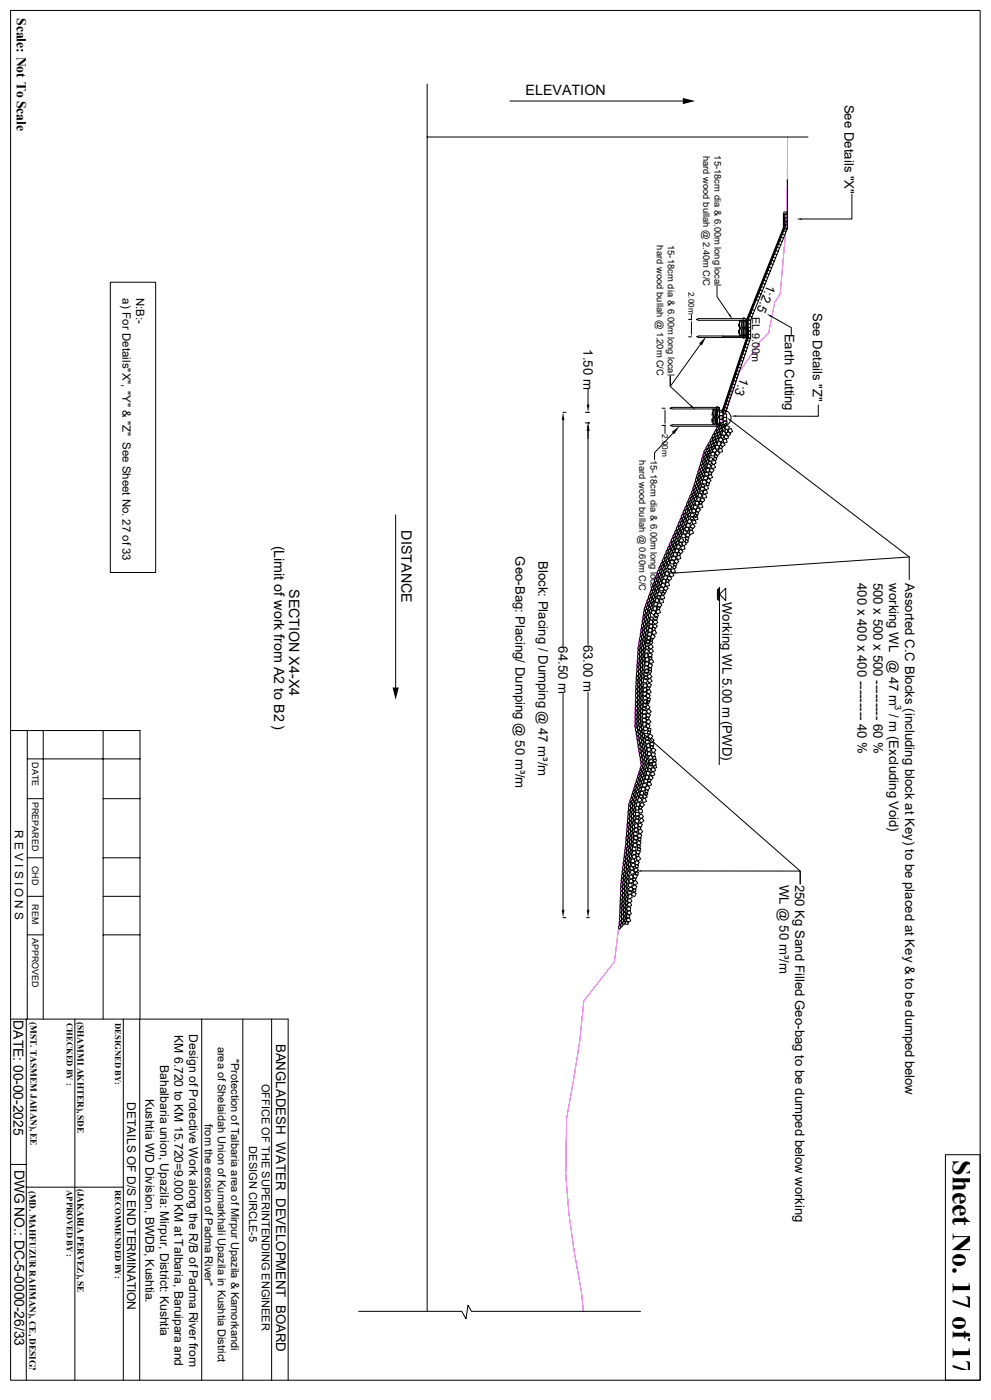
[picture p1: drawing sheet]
<svg xmlns="http://www.w3.org/2000/svg" width="297mm" height="420mm" viewBox="0 0 297 420" stroke-linecap="round" stroke-linejoin="round" font-family="sans-serif">
<defs><g id="words">
<text font-size="8.4" x="285.6" y="348.1" transform="rotate(90 285.6 348.1)">Sheet No. 17 of 17</text>
<g font-size="4.3">
<text x="157.5" y="28.6">ELEVATION</text>
<text x="120.3" y="159.1" transform="rotate(90 120.3 159.1)">DISTANCE</text>
<text x="82.2" y="163.7" transform="rotate(90 82.2 163.7)">(Limit of work from A2 to B2 )</text>
<text x="86.7" y="176.7" transform="rotate(90 86.7 176.7)">SECTION X4-X4</text>
</g>
<g font-size="4.1">
<text x="5.1" y="5.4" transform="rotate(90 5.1 5.4)">Scale: Not To Scale</text>
<text x="4" y="306.1" transform="rotate(90 4 306.1)">DATE: 00-00-2025</text>
<text x="4.3" y="350.9" transform="rotate(90 4.3 350.9)">DWG NO.: DC-5-0000-26/33</text>
</g>
<text font-size="4" x="82.7" y="313.1" transform="rotate(90 82.7 313.1)">BANGLADESH WATER DEVELOPMENT BOARD</text>
<g font-size="3.9">
<text x="253.1" y="31.4" transform="rotate(90 253.1 31.4)">See Details &quot;X&quot;</text>
<text x="230" y="85.1" transform="rotate(112 230 85.1)">1:2.5</text>
<text x="243.6" y="94" transform="rotate(90 243.6 94)">See Details &quot;Z&quot;</text>
<text x="235.2" y="100.1" transform="rotate(90 235.2 100.1)">Earth Cutting</text>
<text x="174.9" y="104.8" transform="rotate(90 174.9 104.8)">1.50 m</text>
<text x="222.1" y="113.1" transform="rotate(112 222.1 113.1)">1:3</text>
<text x="154.5" y="166.9" transform="rotate(90 154.5 166.9)">Geo-Bag: Placing/ Dumping @ 50 m³/m</text>
<text x="161.4" y="168.2" transform="rotate(90 161.4 168.2)">Block: Placing / Dumping @ 47 m³/m</text>
<text x="257" y="174.9" transform="rotate(90 257 174.9)">400 x 400 x 400 --------- 40 %</text>
<text x="261.7" y="174.8" transform="rotate(90 261.7 174.8)">500 x 500 x 500 --------- 60 %</text>
<text x="266.5" y="174.9" transform="rotate(90 266.5 174.9)">working WL @ 47 m / m (Excluding Void)</text>
<text x="271.3" y="174.9" transform="rotate(90 271.3 174.9)">Assorted C.C Blocks (including block at Key) to be placed at Key &amp; to be dumped below</text>
<text x="216.5" y="180.6" transform="rotate(90 216.5 180.6)">Working WL 5.00 m (PWD)</text>
<text x="167.3" y="193.9" transform="rotate(90 167.3 193.9)">64.50 m</text>
<text x="174.9" y="193.4" transform="rotate(90 174.9 193.4)">63.00 m</text>
<text x="233.6" y="265.4" transform="rotate(90 233.6 265.4)">WL @ 50 m³/m</text>
<text x="238.3" y="265.4" transform="rotate(90 238.3 265.4)">250 Kg Sand Filled Geo-bag to be dumped below working</text>
</g>
<g font-size="3.6">
<text x="52.3" y="310.5" transform="rotate(90 52.3 310.5)">KM 6.720 to KM 15.720=9.000 KM at Talbaria, Baruipara and</text>
<text x="56.7" y="310.3" transform="rotate(90 56.7 310.3)">Design of Protective Work along the R/B of Padma River from</text>
<text x="48" y="319.4" transform="rotate(90 48 319.4)">Bahalbaria union, Upazila: Mirpur, District: Kushtia</text>
<text x="43.6" y="329.6" transform="rotate(90 43.6 329.6)">Kushtia WD Division, BWDB, Kushtia.</text>
<text x="38.1" y="330.7" transform="rotate(90 38.1 330.7)">DETAILS OF D/S END TERMINATION</text>
</g>
<text font-size="3.5" x="4.4" y="249" transform="rotate(90 4.4 249)">R E V I S I O N S</text>
<g font-size="3.4">
<text x="36.7" y="89.5" transform="rotate(90 36.7 89.5)">a) For Details&quot;X&quot;, &quot;Y&quot; &amp; &quot;Z&quot; See Sheet No. 27 of 33</text>
<text x="40.9" y="89.4" transform="rotate(90 40.9 89.4)">N:B:-</text>
</g>
<g font-size="3.3">
<text x="65.3" y="314" transform="rotate(90 65.3 314)">area of Shelaidah Union of Kumarkhali Upazila in Kushtia District</text>
<text x="69.3" y="317.7" transform="rotate(90 69.3 317.7)">&quot;Protection of Talbaria area of Mirpur Upazila &amp; Kamorkandi</text>
<text x="78.4" y="325.1" transform="rotate(90 78.4 325.1)">OFFICE OF THE SUPERINTENDING ENGINEER</text>
<text x="61.4" y="337.1" transform="rotate(90 61.4 337.1)">from the erosion of Padma River&quot;</text>
<text x="74.7" y="343.8" transform="rotate(90 74.7 343.8)">DESIGN CIRCLE-5</text>
</g>
<text font-size="3.2" x="225.4" y="95" transform="rotate(90 225.4 95)">EL 9.00m</text>
<g font-size="2.8">
<text x="210.8" y="46.7" transform="rotate(90 210.8 46.7)">hard wood bullah @ 2.40m C/C</text>
<text x="214.2" y="46.6" transform="rotate(90 214.2 46.6)">15-18cm dia &amp; 6.00m long local</text>
<text x="196.8" y="73.6" transform="rotate(90 196.8 73.6)">hard wood bullah @ 1.20m C/C</text>
<text x="200.2" y="73.5" transform="rotate(90 200.2 73.5)">15-18cm dia &amp; 6.00m long local</text>
<text x="191.6" y="138.1" transform="rotate(90 191.6 138.1)">hard wood bullah @ 0.60m C/C</text>
<text x="194.9" y="138" transform="rotate(90 194.9 138)">15-18cm dia &amp; 6.00m long local</text>
<text x="268.2" y="211.5" transform="rotate(90 268.2 211.5)">3</text>
<text x="9.1" y="306.6" transform="rotate(90 9.1 306.6)">(MST. TASMEM JAHAN), EE</text>
<text x="23.2" y="306.5" transform="rotate(90 23.2 306.5)">(SHAMMI AKHTER), SDE</text>
<text x="8.9" y="357.2" transform="rotate(90 8.9 357.2)">(MD. MAHFUZUR RAHMAN), CE, DESIGN</text>
<text x="23.2" y="356.6" transform="rotate(90 23.2 356.6)">(JAKARIA PERVEZ), SE</text>
</g>
<g font-size="2.7">
<text x="9.6" y="228.6" transform="rotate(90 9.6 228.6)">DATE</text>
<text x="9.6" y="240.6" transform="rotate(90 9.6 240.6)">PREPARED</text>
<text x="9.6" y="259.8" transform="rotate(90 9.6 259.8)">CHD</text>
<text x="9.6" y="271.3" transform="rotate(90 9.6 271.3)">REM</text>
<text x="9.6" y="281.4" transform="rotate(90 9.6 281.4)">APPROVED</text>
</g>
<g font-size="2.6">
<text x="20" y="306.9" transform="rotate(90 20 306.9)">CHECKED BY :</text>
<text x="34.5" y="306.9" transform="rotate(90 34.5 306.9)">DESIGNED BY:</text>
<text x="20" y="357" transform="rotate(90 20 357)">APPROVED BY :</text>
<text x="34.5" y="357" transform="rotate(90 34.5 357)">RECOMMENDED BY:</text>
</g>
<g font-size="2.5">
<text x="206.4" y="87.5" transform="rotate(90 206.4 87.5)">2.00m</text>
<text x="198.4" y="130.2" transform="rotate(90 198.4 130.2)">2.00m</text>
</g>
</g></defs>
<g fill="none" stroke="#000" stroke-width=".3">
<path d="M3.2 3.1h290.6v411h-290.6zM128 25.2v368.2M152.8 30.3h51.8M128 41.1h114.1M236 53.9v14.6M255.3 58.3v7.4h-15M231 79.1l.6 .2M231.4 78.1l.6 .3M231.8 77.1l.6 .3M232.2 76.2l.6 .2M232.5 75.1l.7 .3M233 74.2l.6 .2"/>
<path d="M233.3 73.2l.7 .2M233.7 72.2l.7 .3M234.1 71.2l.7 .3M234.5 70.2l.7 .3M234.9 69.3l.7 .2M235 64.3v4l-11 27.6v5.4l-7.5 22.4M235.2 66.4h.8M235.2 68.4l-11 27.6v5.4M235.2 67.5h.8M236 63.6h-1.1v.7h1.1h-.8v4.2l.7 .2M236 65.4h-.8v3.1h.8M236 64.3h-1.2v4l-11 27.5v5.4l-7.5 22.5"/>
<path d="M236 68.5l-11 27.6M33.1 84.7h13.6v87h-13.6zM207.2 94.4v1.4h-.8M207.2 96.8v3.3M208.7 95.8l.7-.2h14.2v.5h-14.2zM214.9 85.9v3.1l3.7 5.4M221.6 97.3l-.2-.3 .2 .3-.3 .4M221.6 97.6l-.2-.3 .2 .3-.3 .3M221.6 99.4l-.3-.3 .3 .3-.3 .3M221.6 99.7l-.3-.3 .3 .3-.3 .3M221.6 96.1v4.7M221.9 96.1a2.06 2.06 0 0 1 0 2.3l-.2-1z"/>
<path d="M221.9 98.4a2.06 2.06 0 0 1 0 2.4l-.2-1.1zM222.5 96.1a2.06 2.06 0 0 1 0 2.3l-.2-1zM222.5 98.4a2.06 2.06 0 0 1 .1 2.4l-.3-1.1zM222.7 95.7v5.7M222.7 95.6l.1-.3 .3 .3M222.7 96.1l.1 .3 .3-.3M223.2 96.1a2.06 2.06 0 0 1 0 2.3l-.2-1.1zM223.2 98.4a2.06 2.06 0 0 1 0 2.3l-.2-1zM223.6 96.1v5.2h-14.1l-.7-.3 .7-.2h14.1M224.2 99.3h.8zM224.2 99.3h.8M224.2 97.2h.8"/>
<path d="M224.2 96.1h.8M224.3 95.8l.7 .3M224.7 94.8l.6 .3M225 98.2h-.8v3.2h.8M225 96.1v5.3M225.1 93.9l.6 .2M225.5 92.9l.6 .2M226.7 89.9l.6 .3M227 88.9l.7 .3M227.5 88l.6 .2M227.8 87l.7 .2M228.2 86l.7 .2"/>
<path d="M228.6 85l.7 .3M229 84l.7 .3M229.4 83l.7 .3M229.8 82l.7 .3M230.2 81.1l.6 .2M230.6 80.1l.6 .2M231.2 95l6 3.3v2.1M176.2 116.8v4.5M206.4 101h.8M209.9 103.3l-9 12.6v-3.1v3.1l6.2 5.9M216.5 100.8l.6 .2h6.5M218.3 119.2l.6 .3"/>
<path d="M218.6 118.2l.6 .2M218.9 117.2l.7 .2M219.2 116.2l.7 .2M219.6 115.2l.7 .2M219.9 114.2l.7 .2M220.3 113.2l.6 .2M220.6 112.2l.7 .2M220.9 111.2l.7 .2M221.3 110.2l.7 .2M221.6 109.2l.7 .2M222 108.2l.6 .2M222.3 107.1l.6 .3"/>
<path d="M222.6 106.2l.7 .2M222.7 100.8l.1-.3 .3 .3M222.7 101.3l.1 .2 .3-.2M222.9 105.2l.7 .2M223.3 104.1l.6 .3M223.6 103.1l.7 .3M223.9 102.2l.7 .2M224.2 101.4l.7 .2M224.2 100.3h.8M224.2 101.3l-7.5 22.7 .6 .2 7.7-22.8M168.7 123.7h.9M168.7 126v67.8"/>
<path d="M175.4 126.9h1.3M175.4 123.7h1.3M176.2 129.2v64.1M198.4 122.5h.9M198.4 127.6h.9v2.4M199.3 123.4v3.3M201.7 129.9l-5.5 5.9v2.1M209.7 139.9l.3-.3a.64 .64 0 0 1 .2 .7 .64 .64 0 0 1-.6 .5zM210.1 138.7l.3-.3a.64 .64 0 0 1 .2 .7 .64 .64 0 0 1-.6 .4zM210.4 137.5l.3-.3a.64 .64 0 0 1 .2 .6 .64 .64 0 0 1-.5 .5zM210.4 139.4l.3-.3a.64 .64 0 0 1 .2 .7 .64 .64 0 0 1-.5 .5zM210.7 138.1l.3-.3a.64 .64 0 0 1 .3 .7 .64 .64 0 0 1-.6 .5z"/>
<path d="M210.7 140l.3-.3a.64 .64 0 0 1 .3 .7 .64 .64 0 0 1-.6 .4zM210.8 136.2l.3-.3a.64 .64 0 0 1 .2 .7 .64 .64 0 0 1-.5 .5zM211.1 138.7l.3-.3a.64 .64 0 0 1 .2 .7 .64 .64 0 0 1-.6 .5zM211.1 136.9l.3-.3a.64 .64 0 0 1 .2 .7 .64 .64 0 0 1-.5 .5zM211.2 135l.3-.3a.63 .63 0 0 1 .1 .8 .63 .63 0 0 1-.6 .3zM211.4 139.4l.3-.3a.64 .64 0 0 1 .2 .7 .64 .64 0 0 1-.5 .5zM211.5 137.5l.3-.3a.64 .64 0 0 1 .2 .7 .64 .64 0 0 1-.6 .4zM211.5 135.7l.3-.3a.64 .64 0 0 1 .2 .7 .64 .64 0 0 1-.5 .4zM211.8 138.2l.3-.3a.64 .64 0 0 1 .2 .7 .64 .64 0 0 1-.5 .4zM211.8 136.3l.3-.3a.64 .64 0 0 1 .3 .7 .64 .64 0 0 1-.6 .4zM211.9 133.9l.3-.3a.63 .63 0 0 1 .1 .7 .63 .63 0 0 1-.7 .4zM212 134.7l.3-.2a.63 .63 0 0 1 .1 .7 .63 .63 0 0 1-.6 .3z"/>
<path d="M212.1 139.1l1 .4-.4 1-1-.4zM212.2 137l.3-.3a.64 .64 0 0 1 .2 .7 .64 .64 0 0 1-.6 .5zM212.2 135.5l.3-.3a.63 .63 0 0 1 .1 .7 .63 .63 0 0 1-.6 .4zM212.2 138.7l.7-.4 .5 .6-.8 .5zM212.4 136.2l.3-.2a.63 .63 0 0 1 .1 .7 .63 .63 0 0 1-.7 .3zM212.5 132.8l.3-.3a.63 .63 0 0 1 .1 .8 .63 .63 0 0 1-.7 .3zM212.7 133.6l.3-.3a.63 .63 0 0 1 .1 .7 .63 .63 0 0 1-.7 .4zM212.7 137.1l1 .4-.5 1-.9-.4zM212.9 134.3l.2-.2a.63 .63 0 0 1 .2 .7 .63 .63 0 0 1-.7 .3zM213 135.1l.3-.3a.63 .63 0 0 1 .1 .8 .63 .63 0 0 1-.6 .3zM213.1 135.7h1l.1 1-1.1 .1zM213.1 139.7l.9-.5 .5 1-1 .4z"/>
<path d="M213.1 131.7l.3-.3a.63 .63 0 0 1 .1 .7 .63 .63 0 0 1-.6 .4zM213.2 138.4l1-.4 .4 .9-.9 .5zM213.2 132.5l.3-.3a.63 .63 0 0 1 .1 .7 .63 .63 0 0 1-.6 .4zM213.4 133.3l.3-.3a.63 .63 0 0 1 .1 .7 .63 .63 0 0 1-.6 .4zM213.6 134l.3-.2a.63 .63 0 0 1 .1 .7 .63 .63 0 0 1-.6 .3zM213.7 124l-.3-.3 .3 .3-.3 .3M213.7 124.2l-.3-.3 .3 .3-.3 .3M213.7 126l-.3-.3 .3 .3-.4 .4M213.7 126.3l-.3-.3 .3 .3-.4 .3M213.7 122.7v4.7M213.7 130.5l.3-.3a.63 .63 0 0 1 .1 .7 .63 .63 0 0 1-.7 .4zM213.7 137.7l.6-.6 .6 .6-.6 .6z"/>
<path d="M213.9 131.3l.3-.2a.63 .63 0 0 1 .1 .7 .63 .63 0 0 1-.7 .3zM213.9 122.7a2.06 2.06 0 0 1 .1 2.3l-.3-1zM213.9 125a2.06 2.06 0 0 1 .1 2.3l-.3-1zM214 134.4l.9 .6-.6 .8-.9-.5zM214 132.1l.3-.3a.63 .63 0 0 1 .1 .8 .63 .63 0 0 1-.6 .3zM214.2 135.9l.8-.7 .7 .8-.8 .7zM214.2 132.8l.3-.2a.63 .63 0 0 1 .1 .7 .63 .63 0 0 1-.6 .3zM214.3 129.3l.3-.2a.63 .63 0 0 1 .1 .7 .63 .63 0 0 1-.6 .3zM214.4 136.3l.7 .4-.4 .7-.7-.4zM214.4 133.6h1.1v1.1h-1zM214.5 122.7a2.06 2.06 0 0 1 .1 2.3l-.3-1zM214.6 125a2.06 2.06 0 0 1 0 2.3l-.2-1z"/>
<path d="M214.7 130l.1-.1a.63 .63 0 0 1 .1 .7 .63 .63 0 0 1-.7 .3l.1-.6zM214.7 130.9l.3-.2a.63 .63 0 0 1 .1 .7 .63 .63 0 0 1-.7 .3zM214.8 127.4l.1-.3 .3 .3M214.8 127.9l.1 .2 .3-.2M214.8 122.7l.1 .3 .3-.3M214.8 131.7l.3-.3a.63 .63 0 0 1 .1 .8 .63 .63 0 0 1-.6 .3zM214.9 128.3l.3-.3a.63 .63 0 0 1 .1 .7 .63 .63 0 0 1-.6 .4zM215 132.6l1-.1v1.1h-1zM215.1 129l.3-.3a.63 .63 0 0 1 .1 .8 .63 .63 0 0 1-.7 .3zM215.2 122.2l-.1-.2-.3 .2v5.8M215.2 122.7a2.06 2.06 0 0 1 .1 2.3l-.3-1zM215.2 125a2.06 2.06 0 0 1 .1 2.3l-.3-1z"/>
<path d="M215.3 134.7l1-.2 .3 1-1 .3zM215.3 129.8l.3-.3a.63 .63 0 0 1 .1 .8 .63 .63 0 0 1-.6 .3zM215.5 130.6l.3-.3a.63 .63 0 0 1 .1 .7 .63 .63 0 0 1-.7 .4zM215.5 127.1l.3-.3a.63 .63 0 0 1 .1 .8 .63 .63 0 0 1-.6 .3zM215.6 123.7h1.1v1h-1.1zM215.6 124.7h1.1v1.1h-1.1zM215.6 125.8h1.1v1h-1.1zM215.6 122.7h-14.2l-.7-.2 .7-.3h14.2v5.7h-14.1l-.7-.3 .7-.2h14.1M215.7 127.9l.3-.2a.63 .63 0 0 1 .1 .7 .63 .63 0 0 1-.7 .3zM215.8 131.2l.9 .6-.5 .9-.9-.6zM215.9 128.7l.3-.3a.63 .63 0 0 1 .1 .8 .63 .63 0 0 1-.7 .3zM215.9 133.3l.8-.7 .6 .8-.8 .7z"/>
<path d="M215.9 133.5l.7 .4-.4 .7-.7-.4zM216 130.8l.8-.3 .3 .7-.8 .3zM216.1 129.5l.3-.3a.63 .63 0 0 1 .1 .7 .63 .63 0 0 1-.7 .4zM216.2 126.8l-.1 .8 .6-.4M216.7 131.9l1-.3 .2 1.1-1 .2zM216.7 128.3l.3-.2a.63 .63 0 0 1 .1 .7 .63 .63 0 0 1-.7 .3zM216.7 124.2h1.1v1h-1.1zM216.7 125.2h1.1v1.1h-1.1zM216.7 127.3l-.5 .6 .1 .5 .5-.3 .2-.7M216.7 126.5l.1 .1M216.7 129.3l.9 .6-.6 .9-.8-.6zM216.9 126.3l1 .1-.1 1.1-1.1-.2z"/>
<path d="M216.9 123.2l.7 .3M217 130.7l1.1-.3 .2 1-1 .3zM217.2 129.2l.7-.5 .4 .8-.7 .4zM217.3 122.3l.6 .2M217.3 127.2l.3-.3a.63 .63 0 0 1 .1 .7 .63 .63 0 0 1-.7 .4zM217.5 130.1l.8-.7 .7 .8-.8 .7zM217.6 121.2l.7 .3M217.7 127.6l1 .5-.5 .9-1-.4zM217.9 120.2l.7 .2M218.1 128.9l1-.4 .4 1-.9 .4zM219.1 126.2l53.4 40.9v6.8M245.2 121.5v3.4l-24.6-.1"/>
<path d="M118.6 154.4v51.8M202.4 159.3l.2-.3a.64 .64 0 0 1 .3 .7 .64 .64 0 0 1-.6 .5zM203.1 159l.3-.3a.64 .64 0 0 1 .2 .7 .64 .64 0 0 1-.6 .5zM203.2 157.9a.64 .64 0 0 1 .2 .7 .64 .64 0 0 1-.6 .4v-.6zM203.4 156.9l.3-.3a.64 .64 0 0 1 .2 .7 .64 .64 0 0 1-.6 .5zM203.6 157.8l.3-.3a.64 .64 0 0 1 .2 .7 .64 .64 0 0 1-.6 .5zM203.8 159.2a.64 .64 0 0 1 .2 .7 .64 .64 0 0 1-.5 .4l-.1-.6zM203.9 155.7l.3-.3a.64 .64 0 0 1 .2 .7 .64 .64 0 0 1-.6 .5zM204 158.3l.3-.3a.64 .64 0 0 1 .2 .7 .64 .64 0 0 1-.5 .4zM204.1 156.6l.3-.3a.64 .64 0 0 1 .2 .7 .64 .64 0 0 1-.6 .4zM204.3 154.6l.3-.3a.64 .64 0 0 1 .3 .7 .64 .64 0 0 1-.6 .4zM204.3 159l.3-.3a.64 .64 0 0 1 .3 .7 .64 .64 0 0 1-.6 .4z"/>
<path d="M204.5 157.1l.3-.3a.64 .64 0 0 1 .2 .6 .64 .64 0 0 1-.5 .5zM204.6 155.4l.3-.3a.64 .64 0 0 1 .2 .7 .64 .64 0 0 1-.6 .5zM204.9 153.4l.2-.3a.64 .64 0 0 1 .3 .7 .64 .64 0 0 1-.6 .4zM204.9 157.7l.2-.3a.64 .64 0 0 1 .3 .7 .64 .64 0 0 1-.6 .5zM205 155.9l.3-.3a.64 .64 0 0 1 .2 .7 .64 .64 0 0 1-.5 .4zM205.1 154.2l.3-.3a.64 .64 0 0 1 .2 .7 .64 .64 0 0 1-.6 .5zM205.1 158.9l.9 .5-.5 1-.9-.5zM205.3 158.3l1-.1 .2 1-1.1 .1zM205.4 152.1l.3-.3a.64 .64 0 0 1 .2 .7 .64 .64 0 0 1-.6 .5zM205.4 156.5l.3-.2a.64 .64 0 0 1 .2 .6 .64 .64 0 0 1-.6 .5zM205.5 154.6l.3-.3a.64 .64 0 0 1 .3 .7 .64 .64 0 0 1-.6 .5zM205.7 157.2l1.1-.1 .1 1-1.1 .1z"/>
<path d="M205.9 150.9l.3-.3a.64 .64 0 0 1 .2 .7 .64 .64 0 0 1-.6 .5zM205.9 152.7a.64 .64 0 0 1 .2 .7 .64 .64 0 0 1-.6 .5v-.6zM205.9 155.3l.3-.3a.64 .64 0 0 1 .2 .7 .64 .64 0 0 1-.6 .5zM206 153.5l.3-.3a.64 .64 0 0 1 .3 .7 .64 .64 0 0 1-.6 .4zM206.1 151.6l.3-.3a.64 .64 0 0 1 .2 .7 .64 .64 0 0 1-.6 .5zM206.4 149.7l.3-.3a.64 .64 0 0 1 .2 .7 .64 .64 0 0 1-.6 .5zM206.4 154.1l.3-.3a.64 .64 0 0 1 .2 .7 .64 .64 0 0 1-.6 .5zM206.4 152.2l.3-.3a.64 .64 0 0 1 .2 .7 .64 .64 0 0 1-.5 .5zM206.4 155.7l.9 .5-.4 .9-1-.5zM206.5 159.3l1-.3 .4 1-1.1 .4zM206.6 150.4l.3-.3a.64 .64 0 0 1 .2 .7 .64 .64 0 0 1-.6 .5zM206.8 152.9l.3-.3a.64 .64 0 0 1 .2 .7 .64 .64 0 0 1-.6 .5z"/>
<path d="M206.8 155.3l.8-.4 .3 .8-.7 .3zM206.9 158.1l.7 .4-.3 .7-.8-.4zM206.9 151l.3-.3a.64 .64 0 0 1 .2 .7 .64 .64 0 0 1-.5 .4zM207.1 148.4l.1-.1a.64 .64 0 0 1 .2 .6 .64 .64 0 0 1-.6 .5v-.6zM207.1 149.2l.3-.3a.64 .64 0 0 1 .2 .7 .64 .64 0 0 1-.5 .5zM207.3 153.8l.9 .5-.5 .9-.9-.5zM207.3 151.7l.3-.3a.64 .64 0 0 1 .2 .7 .64 .64 0 0 1-.6 .4zM207.3 156.3l1-.3 .4 1-1 .3zM207.3 152.8l1.1-.1 .1 1.1-1 .1zM207.4 147.3l.3-.3a.64 .64 0 0 1 .2 .7 .64 .64 0 0 1-.6 .5zM207.6 157.1l.7 .8-.7 .8-.8-.8zM207.6 148l.3-.3a.64 .64 0 0 1 .2 .7 .64 .64 0 0 1-.5 .5z"/>
<path d="M207.6 149.6l.1-.1a.64 .64 0 0 1 .3 .7 .64 .64 0 0 1-.6 .5l-.1-.6zM207.8 150.5l.3-.3a.64 .64 0 0 1 .2 .7 .64 .64 0 0 1-.6 .4zM207.8 146.1l.3-.3a.64 .64 0 0 1 .2 .7 .64 .64 0 0 1-.5 .4zM207.8 155.1l1-.3 .4 .9-1 .4zM208.1 146.8l.3-.3a.64 .64 0 0 1 .2 .7 .64 .64 0 0 1-.5 .5zM208.2 151.4l.9 .5-.5 1-1-.5zM208.2 144.9l.3-.3a.64 .64 0 0 1 .2 .7 .64 .64 0 0 1-.5 .4zM208.2 148.3a.64 .64 0 0 1 .3 .7 .64 .64 0 0 1-.6 .5v-.6zM208.3 149.3l.3-.3a.64 .64 0 0 1 .2 .7 .64 .64 0 0 1-.6 .5zM208.3 150.5l1.1-.1 .1 1-1.1 .2zM208.4 147.4l.3-.3a.64 .64 0 0 1 .3 .7 .64 .64 0 0 1-.6 .5zM208.4 154.1l.6 .6-.5 .6-.6-.5z"/>
<path d="M208.5 145.5l.3-.3a.64 .64 0 0 1 .3 .7 .64 .64 0 0 1-.6 .5zM208.7 153.4l.7 .4-.3 .7-.8-.3zM208.8 149.4l1-.1 .1 1-1 .1zM208.8 148.1l.3-.3a.64 .64 0 0 1 .2 .7 .64 .64 0 0 1-.6 .4zM208.9 143.3a.64 .64 0 0 1 .2 .7 .64 .64 0 0 1-.6 .4v-.6zM208.9 146.1l.3-.3a.64 .64 0 0 1 .2 .7 .64 .64 0 0 1-.6 .5zM208.9 142.4l.3-.3a.64 .64 0 0 1 .2 .7 .64 .64 0 0 1-.5 .4zM208.9 144.3l.3-.3a.64 .64 0 0 1 .2 .7 .64 .64 0 0 1-.5 .5zM209.2 152.3l.7 .7-.7 .8-.8-.8zM209.3 144.9l.2-.3a.64 .64 0 0 1 .3 .7 .64 .64 0 0 1-.6 .5zM209.3 151.5l1-.3 .4 .9-1.1 .4zM209.3 141.1l.3-.3a.64 .64 0 0 1 .2 .7 .64 .64 0 0 1-.5 .5z"/>
<path d="M209.3 143.1l.3-.3a.64 .64 0 0 1 .2 .7 .64 .64 0 0 1-.5 .4zM209.5 147.9l1 .5-.5 1-1-.6zM209.5 146.5a.64 .64 0 0 1 .2 .7 .64 .64 0 0 1-.5 .5l-.1-.6zM209.5 145.6l.3-.3a.64 .64 0 0 1 .3 .7 .64 .64 0 0 1-.6 .4zM209.6 141.9l.3-.3a.64 .64 0 0 1 .3 .7 .64 .64 0 0 1-.6 .4zM209.6 143.7l.3-.3a.64 .64 0 0 1 .3 .7 .64 .64 0 0 1-.6 .4zM209.7 147.5l.7-.4 .4 .8-.8 .3zM209.8 150.2l.8 .4-.4 .7-.7-.3zM210 142.5l.3-.3a.64 .64 0 0 1 .2 .6 .64 .64 0 0 1-.6 .5zM210 144.4l.3-.3a.64 .64 0 0 1 .2 .6 .64 .64 0 0 1-.6 .5zM210 140.6l.3-.3a.64 .64 0 0 1 .2 .7 .64 .64 0 0 1-.5 .5zM210.3 146l.9 .5-.5 .9-.9-.5z"/>
<path d="M210.3 143.1l.3-.3a.64 .64 0 0 1 .2 .7 .64 .64 0 0 1-.5 .4zM210.4 141.2l.3-.3a.64 .64 0 0 1 .2 .7 .64 .64 0 0 1-.6 .5zM210.4 148.5l1-.3 .4 1-1 .4zM210.5 144.2l1-.2 .3 1-1.1 .2zM210.5 149.3l.7 .7-.7 .8-.7-.8zM210.6 145.2l.6 .4-.5 .7-.6-.5zM210.7 147.3l1-.4 .3 1.1-1 .3zM210.7 141.9l.3-.3a.64 .64 0 0 1 .2 .7 .64 .64 0 0 1-.5 .4zM211 146l1-.4 .3 1-.9 .4zM211.1 140.6l.3-.3a.64 .64 0 0 1 .2 .7 .64 .64 0 0 1-.6 .5zM211.2 141.8l1-.2 .2 1-1 .2zM211.2 142.7l1 .4-.4 1-1-.4z"/>
<path d="M211.5 140.6l1-.2 .2 1.1-1 .2zM211.9 144.7l.7 .2-.2 .8-.8-.2zM212.2 142.7l.9-.4 .5 .9-1 .5zM212.3 143.5l.8 .6-.7 .8-.8-.6zM212.6 141.4l.8 .3-.3 .8-.8-.3zM213.2 140.4l.8 .7-.7 .8-.8-.7zM194.1 179.9l.3-.3a.64 .64 0 0 1 .2 .7 .64 .64 0 0 1-.6 .5zM194.5 178.6l.3-.2a.64 .64 0 0 1 .2 .6 .64 .64 0 0 1-.6 .5zM194.9 177.4l.3-.3a.64 .64 0 0 1 .3 .7 .64 .64 0 0 1-.6 .5zM195.1 179.2a.64 .64 0 0 1 .2 .7 .64 .64 0 0 1-.6 .5v-.6zM195.2 178.3l.3-.3a.64 .64 0 0 1 .2 .7 .64 .64 0 0 1-.5 .5zM195.4 176.2l.3-.3a.64 .64 0 0 1 .2 .7 .64 .64 0 0 1-.6 .4z"/>
<path d="M195.7 177.1l.3-.3a.64 .64 0 0 1 .2 .7 .64 .64 0 0 1-.6 .4zM195.7 178.8l.3-.3a.64 .64 0 0 1 .2 .7 .64 .64 0 0 1-.6 .4zM195.8 175l.3-.3a.64 .64 0 0 1 .3 .7 .64 .64 0 0 1-.6 .4zM196 179.5l.3-.3a.64 .64 0 0 1 .2 .6 .64 .64 0 0 1-.5 .5zM196.1 175.9l.3-.3a.64 .64 0 0 1 .2 .6 .64 .64 0 0 1-.6 .5zM196.1 177.5l.3-.3a.64 .64 0 0 1 .2 .7 .64 .64 0 0 1-.6 .5zM196.3 173.8l.3-.3a.64 .64 0 0 1 .2 .7 .64 .64 0 0 1-.6 .4zM196.4 178.2l.3-.3a.64 .64 0 0 1 .3 .7 .64 .64 0 0 1-.6 .4zM196.6 174.6l.2-.3a.64 .64 0 0 1 .3 .7 .64 .64 0 0 1-.6 .5zM196.6 176.3l.2-.3a.64 .64 0 0 1 .3 .7 .64 .64 0 0 1-.6 .5zM196.7 179.4l.9 .5-.5 .9-.9-.5zM196.8 178.9l.8-.3 .4 .8-.8 .3z"/>
<path d="M196.9 177l.3-.3a.64 .64 0 0 1 .2 .7 .64 .64 0 0 1-.6 .4zM197 172.3a.64 .64 0 0 1 .2 .7 .64 .64 0 0 1-.6 .5v-.6zM197 173.4l.3-.3a.64 .64 0 0 1 .2 .7 .64 .64 0 0 1-.6 .5zM197 175l.3-.2a.64 .64 0 0 1 .2 .6 .64 .64 0 0 1-.6 .5zM197.1 171.4l.3-.3a.64 .64 0 0 1 .2 .7 .64 .64 0 0 1-.5 .4zM197.4 172.3l.3-.3a.64 .64 0 0 1 .2 .6 .64 .64 0 0 1-.5 .5zM197.4 173.9l.3-.3a.64 .64 0 0 1 .2 .7 .64 .64 0 0 1-.5 .4zM197.5 177.5l1 .5-.6 .9-.9-.5zM197.6 170.1l.3-.3a.64 .64 0 0 1 .2 .7 .64 .64 0 0 1-.5 .5zM197.6 175.5a.64 .64 0 0 1 .2 .7 .64 .64 0 0 1-.5 .4l-.1-.6zM197.7 176.2l1.1-.1v1.1l-1 .1zM197.7 174.5l.3-.3a.64 .64 0 0 1 .3 .7 .64 .64 0 0 1-.6 .5z"/>
<path d="M197.8 171l.3-.3a.64 .64 0 0 1 .2 .7 .64 .64 0 0 1-.5 .5zM197.8 172.7l.3-.3a.64 .64 0 0 1 .2 .7 .64 .64 0 0 1-.5 .5zM197.9 178.8l1-.3 .3 1-1 .3zM198.1 178.1l.6-.6 .6 .6-.6 .6zM198.1 169l.3-.3a.64 .64 0 0 1 .2 .6 .64 .64 0 0 1-.5 .5zM198.2 173.4l.3-.3a.64 .64 0 0 1 .2 .7 .64 .64 0 0 1-.6 .4zM198.3 169.8l.3-.3a.64 .64 0 0 1 .2 .7 .64 .64 0 0 1-.6 .4zM198.3 171.5l.3-.3a.64 .64 0 0 1 .2 .7 .64 .64 0 0 1-.6 .4zM198.4 173.9l1.1-.1 .1 1.1-1.1 .1zM198.5 174.9l1 .5-.6 .9-.9-.5zM198.6 172.2l.3-.3a.64 .64 0 0 1 .3 .7 .64 .64 0 0 1-.6 .4zM198.7 167.8l.3-.3a.64 .64 0 0 1 .2 .7 .64 .64 0 0 1-.6 .4z"/>
<path d="M198.8 170.2l.3-.3a.64 .64 0 0 1 .2 .7 .64 .64 0 0 1-.6 .5zM198.8 168.6l.3-.3a.64 .64 0 0 1 .3 .7 .64 .64 0 0 1-.6 .4zM198.9 172.8l1.1-.1 .1 1.1-1.1 .1zM199 176.9l.7 .3-.4 .8-.7-.4zM199.1 170.9l.3-.3a.64 .64 0 0 1 .2 .7 .64 .64 0 0 1-.5 .4zM199.2 166.5l.3-.3a.64 .64 0 0 1 .2 .7 .64 .64 0 0 1-.6 .5zM199.3 169l.3-.3a.64 .64 0 0 1 .2 .7 .64 .64 0 0 1-.6 .5zM199.3 175l1-.4 .4 1-1 .4zM199.4 167.4l.3-.3a.64 .64 0 0 1 .2 .7 .64 .64 0 0 1-.6 .4zM199.5 175.7l.8 .8-.8 .7-.7-.7zM199.6 169.7l.3-.3a.64 .64 0 0 1 .3 .7 .64 .64 0 0 1-.6 .5zM199.7 165.3l.3-.3a.64 .64 0 0 1 .3 .7 .64 .64 0 0 1-.6 .5z"/>
<path d="M199.7 171.4l.9 .5-.5 .9-.9-.5zM199.8 167.9l.3-.3a.64 .64 0 0 1 .2 .6 .64 .64 0 0 1-.5 .5zM199.9 173.5l.7-.7 .7 .7-.7 .8zM199.9 166.2l.3-.3a.64 .64 0 0 1 .2 .7 .64 .64 0 0 1-.5 .4zM199.9 173.7l.8 .4-.4 .7-.8-.4zM200.1 171l.7-.4 .3 .8-.7 .3zM200.2 168.5l.2-.3a.64 .64 0 0 1 .3 .7 .64 .64 0 0 1-.6 .5zM200.2 164.1l.3-.3a.64 .64 0 0 1 .3 .7 .64 .64 0 0 1-.6 .5zM200.4 165l.3-.3a.64 .64 0 0 1 .2 .7 .64 .64 0 0 1-.5 .4zM200.5 169.4l.9 .6-.5 .9-.9-.6zM200.6 172l1-.3 .3 1-1 .4zM200.6 166.3a.64 .64 0 0 1 .2 .7 .64 .64 0 0 1-.5 .5l-.1-.6z"/>
<path d="M200.7 167.3l.3-.3a.64 .64 0 0 1 .2 .7 .64 .64 0 0 1-.5 .4zM200.8 162.9l.3-.3a.64 .64 0 0 1 .2 .7 .64 .64 0 0 1-.6 .5zM200.9 165.4l.3-.3a.64 .64 0 0 1 .2 .7 .64 .64 0 0 1-.6 .5zM200.9 168.1h1l.1 1-1 .1zM201 163.8l.3-.3a.64 .64 0 0 1 .2 .7 .64 .64 0 0 1-.6 .4zM201.1 170.9l1-.4 .3 1-1 .4zM201.2 166.1l.3-.3a.64 .64 0 0 1 .2 .7 .64 .64 0 0 1-.5 .5zM201.3 161.7l.3-.3a.64 .64 0 0 1 .2 .7 .64 .64 0 0 1-.5 .5zM201.4 164.3l.3-.3a.64 .64 0 0 1 .2 .6 .64 .64 0 0 1-.6 .5zM201.5 162.6l.3-.3a.64 .64 0 0 1 .2 .7 .64 .64 0 0 1-.5 .4zM201.7 166.8l.9 .5-.5 .9-.9-.5zM201.7 164.9l.3-.3a.64 .64 0 0 1 .2 .7 .64 .64 0 0 1-.5 .5z"/>
<path d="M201.8 160.5l.3-.3a.64 .64 0 0 1 .2 .7 .64 .64 0 0 1-.5 .5zM201.8 165.9l1.1-.1v1l-1 .1zM201.9 163.1l.3-.3a.64 .64 0 0 1 .3 .7 .64 .64 0 0 1-.6 .4zM202 168.4l.7-.8 .8 .8-.8 .7zM202 161.4l.3-.3a.64 .64 0 0 1 .2 .7 .64 .64 0 0 1-.5 .4zM202.1 169.6l.6 .6-.6 .6-.6-.6zM202.2 168.8l.7 .4-.4 .7-.7-.4zM202.3 163.7l.3-.3a.64 .64 0 0 1 .2 .7 .64 .64 0 0 1-.6 .5zM202.3 164.8l1.1-.1 .1 1-1.1 .1zM202.4 161.8l.3-.3a.64 .64 0 0 1 .3 .7 .64 .64 0 0 1-.6 .5zM202.5 160.2l.3-.3a.64 .64 0 0 1 .2 .7 .64 .64 0 0 1-.5 .4zM202.7 166.9l1-.4 .3 1.1-1 .3z"/>
<path d="M202.8 162.5l.3-.3a.64 .64 0 0 1 .2 .7 .64 .64 0 0 1-.6 .5zM203 160.7l.3-.3a.64 .64 0 0 1 .2 .6 .64 .64 0 0 1-.6 .5zM203.1 163.3l.9 .6-.5 .9-.9-.5zM203.2 165.4l.8-.7 .7 .8-.7 .7zM203.3 165.7l.7 .3-.3 .8-.8-.4zM203.3 161.3l.3-.3a.64 .64 0 0 1 .3 .7 .64 .64 0 0 1-.6 .5zM203.4 162.9l.8-.3 .3 .8-.7 .3zM203.8 160.1l.3-.2a.64 .64 0 0 1 .3 .6 .64 .64 0 0 1-.6 .5zM204 164l1-.3 .3 1-1 .3zM204 161.4l.9 .5-.5 1-.9-.6zM204.3 160.3l1-.1 .1 1-1 .2zM204.3 162.8l1.1-.4 .3 1-1 .3z"/>
<path d="M205.4 160.5l.7-.7 .8 .7-.7 .7zM205.7 161.8l.6 .5-.5 .7-.7-.6zM205.7 161l.8 .3-.4 .8-.7-.3zM215 176.8v3M215.3 176.4v3.8M215.6 178.3l1.9-1.9v3.8zM215.6 176.2v53.2M272.5 167.1l-69.8 4.8M191.1 199l.1-.1a.63 .63 0 0 1 .3 .6 .63 .63 0 0 1-.4 .6zM191.1 197.7l.2-.1a.63 .63 0 0 1 .3 .6 .63 .63 0 0 1-.5 .6zM191.2 196.5l.1-.2a.63 .63 0 0 1 .4 .7 .63 .63 0 0 1-.5 .5zM191.3 193.8l.2-.1a.63 .63 0 0 1 .3 .7 .63 .63 0 0 1-.5 .5z"/>
<path d="M191.4 195a.63 .63 0 0 1 .3 .7 .63 .63 0 0 1-.4 .5l-.2-.6zM191.6 199.7l.1-.1a.63 .63 0 0 1 .3 .6 .63 .63 0 0 1-.4 .6zM191.6 192.5l.1-.1a.63 .63 0 0 1 .4 .6 .63 .63 0 0 1-.5 .6zM191.6 198.5l.2-.2a.63 .63 0 0 1 .3 .7 .63 .63 0 0 1-.5 .5zM191.7 197.1l.2-.1a.63 .63 0 0 1 .3 .7 .63 .63 0 0 1-.5 .5zM191.8 191.2l.1-.1a.63 .63 0 0 1 .4 .6 .63 .63 0 0 1-.5 .5zM191.8 195.9l.1-.2a.63 .63 0 0 1 .4 .7 .63 .63 0 0 1-.5 .5zM191.9 194.6l.1-.2a.63 .63 0 0 1 .4 .7 .63 .63 0 0 1-.5 .5zM191.9 193.3l.2-.2a.63 .63 0 0 1 .3 .7 .63 .63 0 0 1-.5 .5zM192 189.9l.2-.1a.63 .63 0 0 1 .3 .6 .63 .63 0 0 1-.5 .6zM192.1 199.1l.1-.1a.63 .63 0 0 1 .3 .6 .63 .63 0 0 1-.4 .6zM192.2 197.8l.1-.1a.63 .63 0 0 1 .3 .6 .63 .63 0 0 1-.4 .6z"/>
<path d="M192.2 188.6l.1-.1a.63 .63 0 0 1 .4 .6 .63 .63 0 0 1-.5 .6zM192.2 191.9l.1-.1a.63 .63 0 0 1 .4 .6 .63 .63 0 0 1-.5 .6zM192.2 196.5l.2-.1a.63 .63 0 0 1 .3 .6 .63 .63 0 0 1-.5 .6zM192.3 195.2l.1-.1a.63 .63 0 0 1 .4 .6 .63 .63 0 0 1-.5 .6zM192.4 187.3l.1-.1a.63 .63 0 0 1 .4 .6 .63 .63 0 0 1-.5 .6zM192.4 190.6l.1-.1a.63 .63 0 0 1 .4 .6 .63 .63 0 0 1-.5 .5zM192.4 193.9l.1-.1a.63 .63 0 0 1 .4 .6 .63 .63 0 0 1-.5 .6zM192.6 186l.1-.2a.63 .63 0 0 1 .4 .7 .63 .63 0 0 1-.5 .5zM192.6 189.3l.1-.1a.63 .63 0 0 1 .4 .6 .63 .63 0 0 1-.5 .6zM192.6 192.6l.1-.2a.63 .63 0 0 1 .4 .7 .63 .63 0 0 1-.5 .5zM192.6 199.8l.1-.1a.63 .63 0 0 1 .4 .6 .63 .63 0 0 1-.5 .6zM192.7 198.5l.1-.1a.63 .63 0 0 1 .4 .6 .63 .63 0 0 1-.5 .6z"/>
<path d="M192.8 188l.1-.1a.63 .63 0 0 1 .4 .6 .63 .63 0 0 1-.5 .6zM192.8 197.2l.1-.1a.63 .63 0 0 1 .4 .6 .63 .63 0 0 1-.5 .6zM192.8 184.7l.2-.1a.63 .63 0 0 1 .3 .6 .63 .63 0 0 1-.5 .6zM192.8 191.3l.2-.2a.63 .63 0 0 1 .3 .7 .63 .63 0 0 1-.5 .5zM192.8 196l.2-.2a.63 .63 0 0 1 .3 .7 .63 .63 0 0 1-.5 .5zM192.9 194.6l.1-.1a.63 .63 0 0 1 .4 .7 .63 .63 0 0 1-.5 .5zM193 183.4l.1-.1a.63 .63 0 0 1 .4 .6 .63 .63 0 0 1-.5 .5zM193 186.7l.1-.1a.63 .63 0 0 1 .4 .6 .63 .63 0 0 1-.5 .6zM193 196.4l1-.4 .4 1-1 .4zM193 193.3l.1-.1a.63 .63 0 0 1 .4 .6 .63 .63 0 0 1-.5 .6zM193 189.9l.2-.1a.63 .63 0 0 1 .3 .7 .63 .63 0 0 1-.5 .5zM193.2 182.3l.3-.3a.64 .64 0 0 1 .2 .7 .64 .64 0 0 1-.5 .4z"/>
<path d="M193.2 185.4l.1-.1a.63 .63 0 0 1 .4 .6 .63 .63 0 0 1-.5 .5zM193.3 188.7l.1-.1a.63 .63 0 0 1 .3 .6 .63 .63 0 0 1-.4 .5zM193.3 197.6l.9-.4 .4 1-1 .4zM193.3 192l.1-.1a.63 .63 0 0 1 .3 .6 .63 .63 0 0 1-.4 .6zM193.3 194.8l1.1 .2-.3 1-1-.2zM193.4 194.3l.6-.5 .5 .6-.6 .5zM193.4 192.4l.8-.6 .7 .9-.9 .6zM193.4 184.1l.1-.1a.63 .63 0 0 1 .4 .6 .63 .63 0 0 1-.5 .6zM193.4 187.4l.1-.1a.63 .63 0 0 1 .4 .6 .63 .63 0 0 1-.5 .6zM193.5 198.5l1 .2-.2 1.1-1.1-.3zM193.5 190.7l.1-.2a.63 .63 0 0 1 .3 .7 .63 .63 0 0 1-.4 .5zM193.6 181.1l.3-.3a.64 .64 0 0 1 .2 .7 .64 .64 0 0 1-.6 .5z"/>
<path d="M193.6 182.8l.1-.1a.63 .63 0 0 1 .4 .6 .63 .63 0 0 1-.5 .6zM193.6 192.7l1 .3-.2 1-1.1-.3zM193.7 186.1l.1-.2a.63 .63 0 0 1 .4 .7 .63 .63 0 0 1-.5 .5zM193.7 189.4l.1-.1a.63 .63 0 0 1 .4 .6 .63 .63 0 0 1-.5 .6zM193.8 191.1l1-.3 .3 1.1-1 .3zM193.8 184.7l.2-.1a.63 .63 0 0 1 .3 .7 .63 .63 0 0 1-.5 .5zM193.8 188.1l.2-.1a.63 .63 0 0 1 .3 .6 .63 .63 0 0 1-.5 .5zM193.9 181.9l.3-.2a.64 .64 0 0 1 .2 .6 .64 .64 0 0 1-.6 .5zM194.1 183.5l.1-.2a.63 .63 0 0 1 .3 .7 .63 .63 0 0 1-.4 .5zM194.1 186.8l.1-.1a.63 .63 0 0 1 .3 .6 .63 .63 0 0 1-.4 .6zM194.2 188.7l1-.3 .3 1-1 .3zM194.3 185.5l.1-.2a.63 .63 0 0 1 .3 .7 .63 .63 0 0 1-.4 .5z"/>
<path d="M194.3 180.8l.3-.3a.64 .64 0 0 1 .2 .7 .64 .64 0 0 1-.5 .4zM194.3 193.9l.9-.6 .6 .8-.9 .7zM194.4 182.4l.2-.3a.64 .64 0 0 1 .3 .7 .64 .64 0 0 1-.6 .4zM194.4 189.7l1 .2-.4 1.1-1-.4zM194.4 195.2l.8-.7 .6 .9-.8 .6zM194.4 198.3l.9-.6 .6 .9-.9 .6zM194.5 187.5l1-.3 .3 1.1-1 .3zM194.5 184.2l.1-.1a.63 .63 0 0 1 .4 .6 .63 .63 0 0 1-.5 .6zM194.6 196.9l.8 .2-.1 .8-.9-.2zM194.6 199l1 .5-.5 .9-1-.5zM194.6 195.8l.9 .5-.5 1-.9-.5zM194.7 185.5l.7-.5 .5 .7-.7 .5z"/>
<path d="M194.7 183l.3-.2a.64 .64 0 0 1 .2 .6 .64 .64 0 0 1-.6 .5zM194.7 185.9l1 .4-.3 1-1-.4zM194.8 181.2l.3-.3a.64 .64 0 0 1 .2 .7 .64 .64 0 0 1-.6 .5zM194.9 191.4l.8 .2-.2 .8-.9-.2zM195 192.2l.7 .5-.5 .6-.7-.4zM195.1 181.9l.3-.3a.64 .64 0 0 1 .2 .7 .64 .64 0 0 1-.5 .5zM195.2 180l.3-.3a.64 .64 0 0 1 .2 .7 .64 .64 0 0 1-.5 .4zM195.3 189.6l1-.6 .5 .9-.9 .6zM195.5 190.3l.9 .6-.6 .8-.9-.5zM195.5 180.7l.3-.3a.64 .64 0 0 1 .3 .7 .64 .64 0 0 1-.6 .4zM195.6 183l1 .6-.6 .9-.9-.6zM195.6 188.2l.8 .2-.2 .8-.8-.2z"/>
<path d="M195.7 182.1l1.1-.1v1l-1 .1zM195.7 186.4l.9-.5 .5 .9-.9 .5zM195.9 184.6l.7-.7 .8 .8-.8 .7zM195.9 180.8l1.1-.1 .1 1.1-1.1 .1zM196.1 187.1l.9 .6-.6 .9-.9-.6zM196.1 184.7l1 .4-.3 1-1-.3zM196.6 183.1l1-.3 .4 1-1.1 .3zM197.2 181.9l.7 .3-.4 .8-.7-.4zM197.6 180l1-.3 .3 1-1 .4zM197.6 180.8l.8 .8-.8 .7-.8-.8zM3.2 219.2h38.8v86.5M8.2 219.2v86.5"/>
<path d="M13 219.2v86.5M30.9 219.2v86.5M168.7 208.2v64.7M176.2 207.6v65.3M190.5 217a.65 .65 0 0 1 .4 .7 .65 .65 0 0 1-.4 .6l-.2-.6zM190.5 214.5a.65 .65 0 0 1 .4 .6 .65 .65 0 0 1-.4 .6l-.2-.6zM190.5 215.8a.65 .65 0 0 1 .4 .6 .65 .65 0 0 1-.4 .6l-.2-.6zM190.6 213.2a.65 .65 0 0 1 .4 .6 .65 .65 0 0 1-.5 .6l-.1-.6zM190.6 218.4a.65 .65 0 0 1 .5 .5 .65 .65 0 0 1-.3 .6l-.3-.5zM190.6 206.9l.2-.1a.63 .63 0 0 1 .3 .6 .63 .63 0 0 1-.5 .5zM190.6 210.6a.65 .65 0 0 1 .4 .6 .65 .65 0 0 1-.4 .6l-.2-.6zM190.6 211.9a.65 .65 0 0 1 .4 .6 .65 .65 0 0 1-.4 .6l-.2-.6z"/>
<path d="M190.7 205.6l.1-.2a.63 .63 0 0 1 .3 .7 .63 .63 0 0 1-.4 .5zM190.7 208a.65 .65 0 0 1 .4 .7 .65 .65 0 0 1-.5 .6l-.1-.6zM190.7 209.3a.65 .65 0 0 1 .4 .7 .65 .65 0 0 1-.5 .6l-.1-.6zM190.8 204.2l.1-.2a.63 .63 0 0 1 .3 .7 .63 .63 0 0 1-.4 .5zM190.8 202.9l.1-.1a.63 .63 0 0 1 .4 .6 .63 .63 0 0 1-.5 .6zM190.8 219.6a.65 .65 0 0 1 .5 .6 .65 .65 0 0 1-.3 .6l-.3-.5zM190.9 201.6l.1-.1a.63 .63 0 0 1 .4 .6 .63 .63 0 0 1-.5 .6zM191 200.3l.1-.1a.63 .63 0 0 1 .3 .6 .63 .63 0 0 1-.4 .6zM191.1 216.5a.65 .65 0 0 1 .4 .6 .65 .65 0 0 1-.4 .6l-.2-.6zM191.1 215.2a.65 .65 0 0 1 .4 .6 .65 .65 0 0 1-.4 .6l-.2-.6zM191.2 212.6a.65 .65 0 0 1 .4 .6 .65 .65 0 0 1-.5 .6l-.1-.6zM191.2 213.9a.65 .65 0 0 1 .4 .6 .65 .65 0 0 1-.5 .6l-.1-.6z"/>
<path d="M191.2 217.8a.65 .65 0 0 1 .5 .5 .65 .65 0 0 1-.4 .6l-.2-.5zM191.2 206.3l.1-.1a.63 .63 0 0 1 .4 .6 .63 .63 0 0 1-.5 .6zM191.2 210a.65 .65 0 0 1 .4 .6 .65 .65 0 0 1-.4 .6l-.2-.5zM191.2 211.3a.65 .65 0 0 1 .4 .6 .65 .65 0 0 1-.4 .6l-.2-.6zM191.3 205l.1-.1a.63 .63 0 0 1 .3 .6 .63 .63 0 0 1-.4 .5zM191.3 208.7a.65 .65 0 0 1 .4 .7 .65 .65 0 0 1-.5 .6l-.1-.6zM191.3 207.4a.65 .65 0 0 1 .4 .7 .65 .65 0 0 1-.4 .6l-.2-.6zM191.3 203.6l.2-.1a.63 .63 0 0 1 .3 .6 .63 .63 0 0 1-.5 .6zM191.4 219a.65 .65 0 0 1 .5 .6 .65 .65 0 0 1-.3 .6l-.3-.5zM191.4 202.4l.2-.2a.63 .63 0 0 1 .3 .7 .63 .63 0 0 1-.5 .5zM191.5 201l.1-.1a.63 .63 0 0 1 .4 .7 .63 .63 0 0 1-.5 .5zM191.6 215.8a.65 .65 0 0 1 .4 .6 .65 .65 0 0 1-.5 .6l-.2-.5z"/>
<path d="M191.6 213.3a.65 .65 0 0 1 .4 .6 .65 .65 0 0 1-.4 .6l-.2-.6zM191.6 214.6a.65 .65 0 0 1 .4 .6 .65 .65 0 0 1-.4 .6l-.2-.6zM191.6 207l.2-.2a.63 .63 0 0 1 .3 .7 .63 .63 0 0 1-.5 .5zM191.6 212a.65 .65 0 0 1 .4 .6 .65 .65 0 0 1-.4 .6l-.2-.6zM191.7 205.7l.1-.2a.63 .63 0 0 1 .4 .7 .63 .63 0 0 1-.5 .5zM191.7 209.4a.65 .65 0 0 1 .4 .7 .65 .65 0 0 1-.5 .6l-.1-.6zM191.7 210.7a.65 .65 0 0 1 .4 .6 .65 .65 0 0 1-.5 .6l-.1-.6zM191.7 208.1a.65 .65 0 0 1 .4 .6 .65 .65 0 0 1-.4 .6l-.2-.6zM191.7 216.9a.65 .65 0 0 1 .4 .6 .65 .65 0 0 1-.4 .6l-.2-.5zM191.8 204.3l.1-.2a.63 .63 0 0 1 .3 .7 .63 .63 0 0 1-.4 .5zM191.8 218.2a.65 .65 0 0 1 .5 .6 .65 .65 0 0 1-.3 .6l-.3-.5zM191.9 203l.1-.1a.63 .63 0 0 1 .3 .6 .63 .63 0 0 1-.4 .5z"/>
<path d="M191.9 201.7l.2-.2a.63 .63 0 0 1 .3 .7 .63 .63 0 0 1-.5 .5zM192 200.4l.2-.2a.63 .63 0 0 1 .3 .7 .63 .63 0 0 1-.5 .5zM192 219.5a.65 .65 0 0 1 .5 .5 .65 .65 0 0 1-.3 .7l-.3-.6zM192.2 214a.65 .65 0 0 1 .4 .6 .65 .65 0 0 1-.5 .6l-.2-.6zM192.2 215.2a.65 .65 0 0 1 .4 .7 .65 .65 0 0 1-.5 .6l-.2-.6zM192.2 211.4a.65 .65 0 0 1 .4 .6 .65 .65 0 0 1-.4 .6l-.2-.6zM192.2 212.7a.65 .65 0 0 1 .4 .6 .65 .65 0 0 1-.4 .6l-.2-.6zM192.3 205.1l.1-.2a.63 .63 0 0 1 .4 .7 .63 .63 0 0 1-.5 .5zM192.3 206.4l.1-.2a.63 .63 0 0 1 .4 .7 .63 .63 0 0 1-.5 .5zM192.3 210.1a.65 .65 0 0 1 .4 .6 .65 .65 0 0 1-.5 .6l-.1-.6zM192.3 207.5a.65 .65 0 0 1 .4 .6 .65 .65 0 0 1-.4 .6l-.2-.5zM192.3 208.8a.65 .65 0 0 1 .4 .7 .65 .65 0 0 1-.4 .6l-.2-.6z"/>
<path d="M192.3 216.3a.65 .65 0 0 1 .4 .7 .65 .65 0 0 1-.4 .6l-.2-.6zM192.3 217.6a.65 .65 0 0 1 .5 .6 .65 .65 0 0 1-.3 .6l-.3-.5zM192.4 215.8l.9-.5 .5 1-.9 .4zM192.4 203.7l.1-.2a.63 .63 0 0 1 .3 .7 .63 .63 0 0 1-.4 .5zM192.4 214.6l.9-.5 .5 1-.9 .5zM192.4 202.4l.2-.1a.63 .63 0 0 1 .3 .6 .63 .63 0 0 1-.5 .6zM192.5 201.1l.2-.1a.63 .63 0 0 1 .3 .6 .63 .63 0 0 1-.5 .6zM192.5 218.9a.65 .65 0 0 1 .5 .6 .65 .65 0 0 1-.3 .6l-.3-.5zM192.6 206.6l.9-.4 .4 1-.9 .4zM192.7 209.1l1-.4 .4 1-1 .4zM192.7 216.7l1 .1-.2 1.1-1-.1zM192.7 213.1l1 .1-.2 1-1-.1z"/>
<path d="M192.7 205.4l1-.4 .4 1-1 .4zM192.8 207.5l1 .3-.3 1-1-.2zM192.8 210.4l.8-.6 .7 .9-.9 .6zM192.8 218.4l.9-.5 .5 1-.9 .4zM192.9 210.9l1 .2-.1 1-1.1-.1zM193 203.7l1 .2-.2 1-1.1-.2zM193 203.2l.6-.5 .5 .6-.6 .5zM193 212l.6 .5-.6 .6-.6-.5zM193 200.1l1-.5 .4 1.1-1 .3zM193 201.2l.9-.6 .6 .9-.9 .6zM193.2 201.6l1 .2-.2 1.1-1-.3zM193.3 212l.8-.6 .7 .8-.8 .7z"/>
<path d="M193.6 216.5l.8-.7 .7 .8-.8 .7zM193.7 215.1h.8l-.1 .8h-.8zM193.7 207.3l.9-.5 .6 .8-.8 .6zM193.7 213.3l.8-.7 .7 .9-.8 .7zM193.9 206l.8 .1-.1 .8-.8-.1zM193.9 202.8l.9-.6 .6 .9-.9 .6zM193.9 217.1l1 .5-.5 .9-.9-.4zM194 208.1l.9 .5-.5 .9-.9-.5zM194 210.1l.7 .4-.4 .7-.7-.3zM194 204l.9-.5 .6 .8-.9 .6zM194 213.9l.9 .5-.4 .9-1-.4zM194.1 209.3l.8 .2-.1 .8-.8-.1z"/>
<path d="M194.2 218.5l.9 .1-.1 .8-.8-.1zM194.2 219.2l.8 .3-.3 .8-.8-.3zM194.3 204.9l.9 .5-.5 .9-.9-.5zM194.5 200.3l.8 .1-.1 .9-.8-.2zM194.6 201l.7 .3-.4 .8-.7-.4zM8.2 239.6h4.8M8.2 227.7h33.8M30.9 239.6h11.1M189 239.7l.3-.3a.66 .66 0 0 1 .2 .7 .66 .66 0 0 1-.7 .4zM189.4 238.5l.3-.3a.66 .66 0 0 1 .2 .7 .66 .66 0 0 1-.7 .4zM189.7 239.9a.66 .66 0 0 1 .1 .7 .66 .66 0 0 1-.6 .4v-.6zM189.7 239l.3-.3a.66 .66 0 0 1 .2 .7 .66 .66 0 0 1-.6 .4z"/>
<path d="M189.8 237.3l.3-.3a.66 .66 0 0 1 .1 .7 .66 .66 0 0 1-.6 .4zM190.1 239.5l.3-.3a.66 .66 0 0 1 .2 .7 .66 .66 0 0 1-.7 .4zM190.2 236.1l.3-.3a.66 .66 0 0 1 .1 .7 .66 .66 0 0 1-.6 .4zM190.3 237.6l.1-.1a.66 .66 0 0 1 .2 .7 .66 .66 0 0 1-.7 .4v-.3zM190.5 236.6l.3-.3a.66 .66 0 0 1 .2 .7 .66 .66 0 0 1-.7 .4zM190.5 238.3l.3-.3a.66 .66 0 0 1 .2 .7 .66 .66 0 0 1-.7 .4zM190.5 234.9l.3-.3a.66 .66 0 0 1 .2 .7 .66 .66 0 0 1-.6 .4zM190.9 235.4l.3-.3a.66 .66 0 0 1 .1 .7 .66 .66 0 0 1-.6 .4zM190.9 237.1l.3-.3a.66 .66 0 0 1 .1 .7 .66 .66 0 0 1-.6 .5zM190.9 239l.3-.3a.66 .66 0 0 1 .1 .8 .66 .66 0 0 1-.6 .4zM190.9 233.6l.3-.3a.66 .66 0 0 1 .2 .8 .66 .66 0 0 1-.6 .4zM191 220.9a.65 .65 0 0 1 .5 .5 .65 .65 0 0 1-.3 .7l-.3-.6z"/>
<path d="M191.2 222.2a.65 .65 0 0 1 .5 .5 .65 .65 0 0 1-.3 .7l-.3-.6zM191.3 234.2l.3-.3a.66 .66 0 0 1 .1 .7 .66 .66 0 0 1-.6 .4zM191.3 232.5l.3-.3a.66 .66 0 0 1 .2 .7 .66 .66 0 0 1-.7 .4zM191.4 223.4a.65 .65 0 0 1 .5 .6 .65 .65 0 0 1-.3 .6l-.3-.5zM191.5 239.2l.9 .5-.4 1-1-.5zM191.5 237.6l.1-.1a.66 .66 0 0 1 .2 .7 .66 .66 0 0 1-.7 .4v-.3zM191.6 235.6a.66 .66 0 0 1 .1 .8 .66 .66 0 0 1-.6 .4v-.7zM191.6 238.8l.7-.4 .4 .7-.7 .4zM191.6 224.7a.65 .65 0 0 1 .5 .6 .65 .65 0 0 1-.3 .6l-.3-.5zM191.6 220.3a.65 .65 0 0 1 .5 .5 .65 .65 0 0 1-.3 .7l-.3-.6zM191.6 233l.3-.3a.66 .66 0 0 1 .2 .7 .66 .66 0 0 1-.6 .4zM191.6 234.7l.3-.3a.66 .66 0 0 1 .2 .7 .66 .66 0 0 1-.6 .4z"/>
<path d="M191.7 231.3l.3-.3a.66 .66 0 0 1 .1 .7 .66 .66 0 0 1-.6 .4zM191.7 236.6l.3-.3a.66 .66 0 0 1 .1 .7 .66 .66 0 0 1-.6 .4zM191.8 226a.65 .65 0 0 1 .5 .6 .65 .65 0 0 1-.3 .6l-.3-.5zM191.8 221.6a.65 .65 0 0 1 .5 .6 .65 .65 0 0 1-.3 .6l-.3-.6zM192 227.3a.65 .65 0 0 1 .5 .5 .65 .65 0 0 1-.3 .7l-.3-.6zM192 222.8a.65 .65 0 0 1 .5 .6 .65 .65 0 0 1-.3 .6l-.3-.5zM192 231.7l.3-.3a.66 .66 0 0 1 .2 .8 .66 .66 0 0 1-.6 .4zM192 233.5l.3-.3a.66 .66 0 0 1 .2 .7 .66 .66 0 0 1-.6 .4zM192 235.4l.3-.3a.66 .66 0 0 1 .2 .8 .66 .66 0 0 1-.6 .4zM192.1 237.3l.9 .4-.4 1-1-.5zM192.2 236.3l1-.2 .2 1.1-1 .2zM192.2 220.8a.65 .65 0 0 1 .5 .5 .65 .65 0 0 1-.3 .7l-.3-.6z"/>
<path d="M192.3 228.5a.77 .77 0 0 1 .1 1.3l-.3-.6zM192.3 224.1a.77 .77 0 0 1 .1 1.2l-.3-.5zM192.4 229.7a.66 .66 0 0 1 .1 .8 .66 .66 0 0 1-.6 .4v-.6zM192.4 239.8l.9-.4 .5 1-1 .4zM192.4 225.4a.65 .65 0 0 1 .5 .6 .65 .65 0 0 1-.3 .6l-.3-.5zM192.4 230.5l.3-.2a.66 .66 0 0 1 .2 .7 .66 .66 0 0 1-.7 .4zM192.4 232.3l.3-.3a.66 .66 0 0 1 .2 .7 .66 .66 0 0 1-.7 .4zM192.4 222.1a.65 .65 0 0 1 .5 .5 .65 .65 0 0 1-.3 .7l-.3-.6zM192.4 234.2l.3-.3a.66 .66 0 0 1 .2 .7 .66 .66 0 0 1-.6 .4zM192.6 238.6l.9-.4 .5 .9-1 .5zM192.6 226.7a.65 .65 0 0 1 .5 .5 .65 .65 0 0 1-.3 .7l-.3-.6zM192.6 223.3a.65 .65 0 0 1 .5 .5 .65 .65 0 0 1-.3 .7l-.3-.6z"/>
<path d="M192.7 220.2a.65 .65 0 0 1 .5 .6 .65 .65 0 0 1-.3 .6l-.3-.5zM192.8 229.4l.3-.3a.66 .66 0 0 1 .1 .7 .66 .66 0 0 1-.6 .4zM192.8 231.1l.3-.3a.66 .66 0 0 1 .1 .7 .66 .66 0 0 1-.6 .4zM192.8 228a.65 .65 0 0 1 .5 .5 .65 .65 0 0 1-.3 .7l-.3-.6zM192.8 224.6a.65 .65 0 0 1 .5 .6 .65 .65 0 0 1-.3 .6l-.3-.5zM192.8 233l.3-.3a.66 .66 0 0 1 .2 .7 .66 .66 0 0 1-.6 .4zM192.8 220l47 41.3v3.9v-3.9h-47.6M192.9 234.9l1 .4-.5 1-1-.5zM192.9 233.9l1.1-.1 .1 1-1 .2zM193 221.4a.77 .77 0 0 1 .1 1.3l-.3-.6zM193.1 225.8a.77 .77 0 0 1 .1 1.3l-.3-.6zM193.1 220h1.1v1.1h-1z"/>
<path d="M193.1 222.8a.65 .65 0 0 1 .5 .5 .65 .65 0 0 1-.3 .6l-.3-.5zM193.2 229.9l.3-.3a.66 .66 0 0 1 .1 .7 .66 .66 0 0 1-.6 .4zM193.2 231.8l.3-.3a.66 .66 0 0 1 .2 .7 .66 .66 0 0 1-.7 .4zM193.3 227.2a.65 .65 0 0 1 .4 .5 .65 .65 0 0 1-.3 .6l-.3-.5zM193.3 232.8l1.1-.2 .1 1-1 .2zM193.3 224a.65 .65 0 0 1 .5 .6 .65 .65 0 0 1-.3 .6l-.3-.5zM193.5 228.5a.65 .65 0 0 1 .4 .5 .65 .65 0 0 1-.3 .7l-.3-.6zM193.5 222.1l1-.1 .1 1.1h-1.1zM193.5 236.8l.8 .4-.3 .7-.7-.3zM193.5 237.7l.7 .5-.5 .6-.7-.5zM193.5 230.6l.3-.3a.66 .66 0 0 1 .2 .7 .66 .66 0 0 1-.6 .4zM193.6 223.6l.8-.7 .7 .9-.9 .6z"/>
<path d="M193.6 225.2a.77 .77 0 0 1 .1 1.3l-.3-.6zM193.7 226.6a.65 .65 0 0 1 .5 .5 .65 .65 0 0 1-.3 .7l-.3-.6zM193.8 224.7l.8-.6 .6 .9-.8 .6zM193.8 221l.7 .4-.4 .7-.7-.4zM193.9 234.9l1-.4 .4 1-1 .4zM193.9 227.9a.65 .65 0 0 1 .5 .5 .65 .65 0 0 1-.3 .7l-.3-.6zM194 235.6l.8 .7-.7 .9-.8-.8zM194 231.3l.9 .4-.4 1-1-.5zM194 229.4l.3-.3a.66 .66 0 0 1 .1 .7 .66 .66 0 0 1-.6 .4zM194 225.6h1.1v1.1h-1.1zM194.1 230.8l.7-.3 .4 .7-.7 .4zM194.2 227.2l.8-.6 .7 .8-.9 .6z"/>
<path d="M194.4 233.6l.7 .3-.3 .8-.7-.4zM194.5 229.1l.7-.4 .4 .7-.7 .4zM194.6 229.3l1 .4-.5 1-1-.4zM194.8 220.2l.9 .7-.7 .8-.9-.7zM194.9 227.7l.9 .5-.4 .9-1-.4zM194.9 223.8l.8-.1 .1 .8-.9 .1zM194.9 231.9l1-.4 .4 1-1 .3zM195 232.6l.8 .7-.7 .8-.8-.7zM195 222.6l1 .3-.2 1-1.1-.3zM195.1 230.6l.9-.4 .5 1-1 .4zM195.2 221.4l.8 .7-.6 .8-.8-.7zM195.3 228.9l1-.4 .4 .9-1 .5z"/>
<path d="M195.4 225.7l1 .3-.2 1-1-.3zM195.6 227l.9-.1 .1 .9h-.9zM195.7 229.9l.7-.4 .4 .7-.7 .4zM195.7 224.3l.9 .7-.7 .8-.8-.6zM195.9 227.8l.8 .1-.1 .8-.9-.1zM8.2 257.3h4.8M30.9 257.3h11.1M186.8 259.8l.1-.2a.66 .66 0 0 1 .3 .7 .66 .66 0 0 1-.5 .5l-.1-.6zM186.9 258.4l.2-.1a.66 .66 0 0 1 .3 .7 .66 .66 0 0 1-.5 .5l-.1-.6zM187.1 257.2l.1-.1a.66 .66 0 0 1 .3 .6 .66 .66 0 0 1-.4 .6l-.2-.6zM187.3 255.9l.1-.1a.66 .66 0 0 1 .3 .7 .66 .66 0 0 1-.5 .5l-.1-.6zM187.4 254.7l.1-.1a.66 .66 0 0 1 .3 .6 .66 .66 0 0 1-.4 .5l-.2-.6z"/>
<path d="M187.4 259.1l.1-.1a.66 .66 0 0 1 .3 .6 .66 .66 0 0 1-.4 .6l-.2-.6zM187.6 253.4l.1-.1a.66 .66 0 0 1 .3 .6 .66 .66 0 0 1-.5 .6l-.1-.6zM187.6 257.8l.1-.1a.66 .66 0 0 1 .3 .6 .66 .66 0 0 1-.5 .6l-.1-.6zM187.7 252.1l.1-.1a.66 .66 0 0 1 .3 .7 .66 .66 0 0 1-.4 .5l-.2-.6zM187.9 255.3l.1-.1a.66 .66 0 0 1 .3 .6 .66 .66 0 0 1-.5 .6l-.1-.6zM187.9 256.4a.66 .66 0 0 1 .3 .7 .66 .66 0 0 1-.5 .5l-.1-.6zM187.9 249.6l.1-.1a.66 .66 0 0 1 .3 .6 .66 .66 0 0 1-.4 .6l-.2-.6zM187.9 250.8a.66 .66 0 0 1 .3 .6 .66 .66 0 0 1-.5 .6l-.1-.6zM188 248.3l.1-.1a.66 .66 0 0 1 .3 .6 .66 .66 0 0 1-.4 .6l-.2-.6zM188 254l.2-.1a.66 .66 0 0 1 .3 .7 .66 .66 0 0 1-.5 .5l-.1-.6zM188 258.4l.2-.1a.66 .66 0 0 1 .3 .6 .66 .66 0 0 1-.5 .6l-.1-.6zM188 259.5a.66 .66 0 0 1 .3 .7 .66 .66 0 0 1-.4 .5l-.2-.6z"/>
<path d="M188.1 247.1l.2-.2a.66 .66 0 0 1 .3 .7 .66 .66 0 0 1-.5 .5l-.1-.6zM188.2 245.7l.1-.1a.66 .66 0 0 1 .3 .7 .66 .66 0 0 1-.4 .5l-.2-.6zM188.2 252.8l.1-.2a.66 .66 0 0 1 .3 .7 .66 .66 0 0 1-.4 .5l-.2-.6zM188.2 257.1l.1-.1a.66 .66 0 0 1 .3 .7 .66 .66 0 0 1-.4 .5l-.2-.6zM188.3 244.5l.1-.2a.66 .66 0 0 1 .3 .7 .66 .66 0 0 1-.4 .5l-.2-.6zM188.3 251.5l.2-.1a.66 .66 0 0 1 .3 .6 .66 .66 0 0 1-.5 .6l-.1-.6zM188.4 255.9l.1-.2a.66 .66 0 0 1 .3 .7 .66 .66 0 0 1-.5 .5l-.1-.6zM188.5 249l.1-.2a.66 .66 0 0 1 .3 .7 .66 .66 0 0 1-.4 .5l-.2-.6zM188.5 258.8l.1-.1a.66 .66 0 0 1 .3 .6 .66 .66 0 0 1-.4 .6l-.2-.6zM188.6 241.9l.1-.1a.66 .66 0 0 1 .3 .6 .66 .66 0 0 1-.5 .6l-.1-.6zM188.6 243.1a.66 .66 0 0 1 .2 .6 .66 .66 0 0 1-.4 .6l-.1-.6zM188.6 250.1a.66 .66 0 0 1 .2 .7 .66 .66 0 0 1-.4 .5l-.1-.6z"/>
<path d="M188.6 254.6l.1-.1a.66 .66 0 0 1 .3 .6 .66 .66 0 0 1-.5 .6l-.1-.6zM188.6 240.9l.3-.3a.66 .66 0 0 1 .2 .8 .66 .66 0 0 1-.6 .4zM188.6 247.7l.2-.1a.66 .66 0 0 1 .3 .6 .66 .66 0 0 1-.5 .6l-.1-.6zM188.7 257.6l.1-.2a.66 .66 0 0 1 .3 .7 .66 .66 0 0 1-.5 .5l-.1-.6zM188.7 253.3l.1-.1a.66 .66 0 0 1 .3 .6 .66 .66 0 0 1-.4 .6l-.1-.6zM188.8 246.4l.1-.1a.66 .66 0 0 1 .3 .6 .66 .66 0 0 1-.5 .6l-.1-.6zM188.8 245.1l.2-.1a.66 .66 0 0 1 .3 .6 .66 .66 0 0 1-.5 .6l-.1-.6zM188.8 252.1l.2-.2a.66 .66 0 0 1 .3 .7 .66 .66 0 0 1-.5 .5l-.1-.6zM188.8 256.3l.2-.1a.66 .66 0 0 1 .3 .6 .66 .66 0 0 1-.5 .6l-.1-.6zM188.9 243.8l.2-.1a.66 .66 0 0 1 .3 .7 .66 .66 0 0 1-.5 .5l-.1-.6zM188.9 259.8l1 .2-.1 1-1.1-.1zM189 255.1l.1-.2a.66 .66 0 0 1 .3 .7 .66 .66 0 0 1-.5 .5l-.1-.6z"/>
<path d="M189 242.6l.1-.2a.66 .66 0 0 1 .3 .7 .66 .66 0 0 1-.4 .5l-.2-.6zM189 249.5l.1-.1a.66 .66 0 0 1 .3 .6 .66 .66 0 0 1-.4 .6l-.2-.6zM189 250.7a.66 .66 0 0 1 .3 .6 .66 .66 0 0 1-.5 .6l-.1-.6zM189.1 259.2l.9-.4 .5 1-1 .4zM189.1 248.2l.1-.1a.66 .66 0 0 1 .3 .7 .66 .66 0 0 1-.4 .5l-.2-.6zM189.1 241.3l.2-.2a.66 .66 0 0 1 .3 .7 .66 .66 0 0 1-.5 .5l-.1-.6zM189.1 253.8l.2-.1a.66 .66 0 0 1 .3 .6 .66 .66 0 0 1-.5 .5l-.1-.5zM189.2 257.6l1 .3-.1 1-1.1-.2zM189.2 247l.2-.2a.66 .66 0 0 1 .3 .7 .66 .66 0 0 1-.5 .5l-.1-.6zM189.3 245.7l.1-.2a.66 .66 0 0 1 .3 .7 .66 .66 0 0 1-.4 .5l-.2-.6zM189.3 252.6l.1-.1a.66 .66 0 0 1 .3 .6 .66 .66 0 0 1-.4 .6l-.2-.6zM189.4 256.8l.9-.5 .5 1-1 .4z"/>
<path d="M189.4 255.6l1-.5 .4 1-.9 .4zM189.4 244.4l.2-.1a.66 .66 0 0 1 .3 .6 .66 .66 0 0 1-.5 .5l-.1-.5zM189.4 251.4l.2-.1a.66 .66 0 0 1 .3 .6 .66 .66 0 0 1-.5 .6l-.1-.6zM189.5 243.1l.2-.1a.66 .66 0 0 1 .2 .6 .66 .66 0 0 1-.4 .6l-.1-.6zM189.6 254l1 .3-.1 1-1.1-.2zM189.7 241.8l.1-.1a.66 .66 0 0 1 .3 .6 .66 .66 0 0 1-.5 .6l-.1-.6zM189.7 253.3l.9-.4 .5 .9-1 .5zM189.7 248.9l.1-.1a.66 .66 0 0 1 .3 .6 .66 .66 0 0 1-.5 .6l-.1-.6zM189.7 250.1a.66 .66 0 0 1 .2 .6 .66 .66 0 0 1-.4 .5l-.1-.5zM189.7 240.7l.3-.3a.66 .66 0 0 1 .2 .7 .66 .66 0 0 1-.6 .5zM189.7 247.6l.2-.1a.66 .66 0 0 1 .3 .7 .66 .66 0 0 1-.5 .5l-.1-.6zM189.8 251.7l1 .2-.2 1-1-.2z"/>
<path d="M189.8 251.2l1-.5 .5 1-1 .4zM189.9 246.3l.1-.1a.66 .66 0 0 1 .3 .7 .66 .66 0 0 1-.5 .5l-.1-.6zM189.9 248.7l1-.5 .4 1-.9 .4zM189.9 249.6l1.1 .1-.2 1.1-1-.2zM189.9 245.1l.2-.2a.66 .66 0 0 1 .3 .7 .66 .66 0 0 1-.5 .5l-.1-.6zM190 247.5l1-.5 .4 1-.9 .4zM190 243.8l.2-.2a.66 .66 0 0 1 .3 .7 .66 .66 0 0 1-.5 .5l-.1-.6zM190.2 242.5l.1-.1a.66 .66 0 0 1 .3 .6 .66 .66 0 0 1-.5 .5l-.1-.5zM190.3 242.1l1-.2 .2 1-1 .2zM190.3 241.2l.1-.1a.66 .66 0 0 1 .3 .6 .66 .66 0 0 1-.5 .6l-.1-.6zM190.5 245.7l1 .2-.2 1-1-.1zM190.5 245.2l.6-.5 .5 .6-.5 .5z"/>
<path d="M190.5 240.2l.3-.3a.66 .66 0 0 1 .2 .7 .66 .66 0 0 1-.7 .4zM190.5 259.4l.8 .1-.1 .8-.8-.1zM190.5 257.5l.9-.7 .6 .8-.8 .7zM190.6 243.6l1 .2-.2 1.1-1-.2zM190.6 258.1l1 .5-.5 .9-.9-.4zM190.7 240.9l1-.2 .2 1.1-1.1 .2zM190.7 256l.8 .2-.2 .8-.8-.1zM191 254.9l.9 .5-.4 1-1-.5zM191.1 253.4l.8 .1-.1 .9-.8-.1zM191.1 249.3l.9-.6 .6 .8-.8 .7zM191.2 252.2l1 .4-.5 1-.9-.4zM191.3 243l.9-.4 .5 1-1 .4z"/>
<path d="M191.3 247.9l.8 .2-.2 .8-.8-.1zM191.3 251.3l.8 .1-.1 .8-.8-.1zM191.3 254.3l.8 .3-.4 .8-.7-.4zM191.4 250l1 .5-.5 1-.9-.5zM191.4 244.8l.8-.7 .7 .9-.9 .6zM191.5 246l.9-.6 .6 .8-.8 .7zM191.6 246.8l.9 .5-.4 .9-1-.4zM191.7 241.7l.8 .3-.3 .8-.8-.4zM192.4 240.7l.8 .7-.8 .8-.8-.7zM8.2 268.9h4.8M30.9 268.9h11.1M168.7 275.3h.9"/>
<path d="M175.8 275.3h.8M185.6 277.7l.1-.2a.66 .66 0 0 1 .3 .7 .66 .66 0 0 1-.5 .5l-.1-.6zM185.8 276.4l.1-.1a.66 .66 0 0 1 .3 .7 .66 .66 0 0 1-.5 .5l-.1-.6zM185.8 275.1l.2-.1a.66 .66 0 0 1 .3 .6 .66 .66 0 0 1-.5 .6l-.1-.6zM185.9 273.9l.1-.2a.66 .66 0 0 1 .3 .7 .66 .66 0 0 1-.5 .5l-.1-.6zM185.9 272.6l.2-.1a.66 .66 0 0 1 .3 .6 .66 .66 0 0 1-.5 .5l-.1-.6zM186 271.3l.1-.2a.66 .66 0 0 1 .3 .7 .66 .66 0 0 1-.5 .5l-.1-.6zM186 270l.1-.1a.66 .66 0 0 1 .3 .6 .66 .66 0 0 1-.4 .6l-.2-.6zM186.1 268.8l.1-.1a.66 .66 0 0 1 .3 .6 .66 .66 0 0 1-.4 .6l-.2-.6zM186.1 267.5l.2-.2a.66 .66 0 0 1 .3 .7 .66 .66 0 0 1-.5 .5l-.1-.6zM186.2 266.2l.1-.1a.66 .66 0 0 1 .3 .6 .66 .66 0 0 1-.5 .6l-.1-.6zM186.2 264.9l.2-.1a.66 .66 0 0 1 .2 .6 .66 .66 0 0 1-.4 .5l-.1-.6z"/>
<path d="M186.2 277l.2-.1a.66 .66 0 0 1 .2 .6 .66 .66 0 0 1-.4 .6l-.1-.6zM186.4 263.6l.1-.2a.66 .66 0 0 1 .3 .7 .66 .66 0 0 1-.5 .5l-.1-.6zM186.4 275.8l.1-.2a.66 .66 0 0 1 .3 .7 .66 .66 0 0 1-.4 .5l-.2-.6zM186.4 274.5l.2-.1a.66 .66 0 0 1 .3 .6 .66 .66 0 0 1-.5 .5l-.1-.5zM186.5 262.3l.1-.1a.66 .66 0 0 1 .3 .6 .66 .66 0 0 1-.5 .6l-.1-.6zM186.5 273.2l.1-.1a.66 .66 0 0 1 .3 .6 .66 .66 0 0 1-.5 .6l-.1-.6zM186.6 271.9l.1-.1a.66 .66 0 0 1 .3 .7 .66 .66 0 0 1-.5 .5l-.1-.6zM186.6 270.6l.1-.1a.66 .66 0 0 1 .3 .7 .66 .66 0 0 1-.4 .5l-.2-.6zM186.6 261l.2-.1a.66 .66 0 0 1 .3 .6 .66 .66 0 0 1-.5 .6l-.1-.6zM186.6 269.4l.2-.2a.66 .66 0 0 1 .3 .7 .66 .66 0 0 1-.5 .5l-.1-.6zM186.7 268.1l.1-.1a.66 .66 0 0 1 .3 .7 .66 .66 0 0 1-.5 .5l-.1-.6zM186.7 266.8l.2-.1a.66 .66 0 0 1 .3 .6 .66 .66 0 0 1-.5 .6l-.1-.6z"/>
<path d="M186.8 265.6l.1-.2a.66 .66 0 0 1 .3 .7 .66 .66 0 0 1-.4 .5l-.2-.6zM186.9 264.2l.1-.1a.66 .66 0 0 1 .3 .7 .66 .66 0 0 1-.5 .5l-.1-.6zM186.9 276.4l.1-.2a.66 .66 0 0 1 .3 .7 .66 .66 0 0 1-.5 .5l-.1-.6zM186.9 262.9l.2-.1a.66 .66 0 0 1 .3 .7 .66 .66 0 0 1-.5 .5l-.1-.6zM186.9 275l.2-.1a.66 .66 0 0 1 .3 .7 .66 .66 0 0 1-.5 .5l-.1-.6zM187 273.8l.1-.2a.66 .66 0 0 1 .3 .7 .66 .66 0 0 1-.5 .5l-.1-.6zM187 272.5l.2-.1a.66 .66 0 0 1 .3 .6 .66 .66 0 0 1-.5 .6l-.1-.6zM187.1 271.2l.1-.1a.66 .66 0 0 1 .3 .6 .66 .66 0 0 1-.5 .6l-.1-.6zM187.1 261.7l.1-.2a.66 .66 0 0 1 .3 .7 .66 .66 0 0 1-.4 .5l-.2-.6zM187.2 269.9l.1-.1a.66 .66 0 0 1 .3 .6 .66 .66 0 0 1-.5 .6l-.1-.6zM187.2 268.7l.1-.1a.66 .66 0 0 1 .3 .7 .66 .66 0 0 1-.4 .5l-.2-.6zM187.2 267.4l.2-.1a.66 .66 0 0 1 .3 .6 .66 .66 0 0 1-.5 .6l-.1-.6z"/>
<path d="M187.3 260.4l.1-.1a.66 .66 0 0 1 .3 .6 .66 .66 0 0 1-.5 .6l-.1-.6zM187.3 266.1l.1-.1a.66 .66 0 0 1 .3 .6 .66 .66 0 0 1-.5 .6l-.1-.6zM187.3 264.8l.2-.1a.66 .66 0 0 1 .2 .7 .66 .66 0 0 1-.4 .5l-.1-.6zM187.4 275.5l.1-.1a.66 .66 0 0 1 .3 .6 .66 .66 0 0 1-.4 .6l-.2-.6zM187.5 263.5l.1-.1a.66 .66 0 0 1 .3 .6 .66 .66 0 0 1-.5 .5l-.1-.6zM187.5 274.2l.1-.1a.66 .66 0 0 1 .3 .7 .66 .66 0 0 1-.5 .5l-.1-.6zM187.5 272.9l.1-.1a.66 .66 0 0 1 .3 .6 .66 .66 0 0 1-.4 .6l-.2-.6zM187.5 271.7l.2-.2a.66 .66 0 0 1 .3 .7 .66 .66 0 0 1-.5 .5l-.1-.6zM187.5 276.4l.8 .1v.8l-.8-.1zM187.6 262.2l.1-.1a.66 .66 0 0 1 .3 .6 .66 .66 0 0 1-.5 .6l-.1-.6zM187.6 270.4l.1-.1a.66 .66 0 0 1 .3 .6 .66 .66 0 0 1-.5 .5l-.1-.6zM187.6 275.8l1-.5 .5 1-1 .4z"/>
<path d="M187.7 267.8l.1-.1a.66 .66 0 0 1 .3 .7 .66 .66 0 0 1-.4 .5l-.2-.6zM187.7 266.6l.2-.2a.66 .66 0 0 1 .3 .7 .66 .66 0 0 1-.5 .5l-.1-.6zM187.7 269a.66 .66 0 0 1 .3 .7 .66 .66 0 0 1-.4 .5l-.1-.6zM187.8 265.3l.1-.2a.66 .66 0 0 1 .3 .7 .66 .66 0 0 1-.5 .5l-.1-.6zM187.8 274.2l1 .2-.2 1-1-.2zM187.8 273.6l1-.4 .4 .9-.9 .5zM187.9 260.8a.66 .66 0 0 1 .3 .7 .66 .66 0 0 1-.5 .5l-.1-.6zM187.9 263.9l.1-.1a.66 .66 0 0 1 .3 .7 .66 .66 0 0 1-.4 .5l-.2-.6zM187.9 271.1l1-.4 .4 1-.9 .4zM188 272l1 .2-.2 1-1-.2zM188 269.9l1-.4 .4 1-1 .4zM188 262.7l.2-.1a.66 .66 0 0 1 .3 .6 .66 .66 0 0 1-.5 .5l-.1-.6z"/>
<path d="M188.1 268.7l1-.5 .4 1-.9 .5zM188.2 261.4l.1-.1a.66 .66 0 0 1 .3 .6 .66 .66 0 0 1-.4 .6l-.2-.6zM188.3 267.1l1 .2-.2 1-1-.2zM188.3 260.1l.2-.1a.66 .66 0 0 1 .3 .6 .66 .66 0 0 1-.5 .6l-.1-.6zM188.3 266.5l1-.4 .4 .9-.9 .5zM188.4 264l1-.4 .4 1-1 .4zM188.5 264.9l1 .2-.2 1-1-.1zM188.5 262.8l.9-.4 .5 1-1 .4zM188.8 261.4l.9-.5 .5 1-1 .5zM189.6 264.8l.9-.7 .6 .8-.8 .7zM189.7 267.6l1 .5-.5 .9-1-.5zM189.7 263.3l.8 .1v.8h-.9z"/>
<path d="M189.8 266.7l.8 .1-.1 .8-.8-.1zM189.9 265.4l1 .5-.5 .9-1-.4zM190.1 262.2l1 .5-.5 1-1-.5zM190.4 260.3l.9 .5-.5 .9-.9-.5zM190.5 261.6l.8 .1-.1 .8-.8-.1zM8.2 280.5h4.8M30.9 280.5h11.1M3.2 305.7h83.2v108.4M7.9 305.7v108.4M22.4 305.7v108.4M37 305.7v108.4M41.9 305.7v108.4"/>
<path d="M60.5 305.7v108.4M72.8 305.7v108.4M81.4 305.7v108.4M3.2 349.3h4.7M7.9 356.2h29.1M283.3 346.4h10.5v67.7h-10.5zM107.5 393.4h30.9l1.3 2.2 .6-4 1 1.8h50.7"/>
<circle cx="216.7" cy="125.4" r="2.41"/>
</g>
<path d="M236.1 41.1l-.2 23.6-2.1 23.6-1.6 2.3-1.9 9.4-2.4 2.4-6.5 9.4-4 11.8-6.4 11.8-3.5 11.8-10.1 23.5-4.3 11.8-1.9 11.8-.7 11.7-.2 11.8 1.9 11.8-3.8 11.8-.9 11.8-1.4 11.8-.5 11.7-1.5 11.8-9.1 11.8-1.2 11.8-4 23.5a194.1 194.1 0 0 0 4.4 51.9l.6 5.9" fill="none" stroke="#f0f" stroke-width=".3"/>
<g fill="#000">
<path d="M204.6 29.4l3.7 .9-3.7 .9zM238.7 65.7l1.6-.3v.6zM207.2 95.8l.2 1h-.3zM218.4 94.6l.4-.4 .8 1.7zM229.8 94.1l1.6 .6-.3 .5zM207.1 100.1h.3l-.2 .9zM209.5 103l2.2-2.1-1.3 2.7zM168.7 123.7l.5 2.3h-.8zM176.2 126.9l.5 2.3h-.8zM175.9 121.3h.8l-.5 2.4zM199.3 122.5l.1 .9h-.3zM199.1 126.7h.3l-.1 .9z"/>
<path d="M201.3 129.6l2.4-1.8-1.6 2.5zM207.3 121.6l1.1 1.4-1.5-1zM217.8 125.2l1.4 .8-.3 .4zM219 124.8l1.6-.3v.6zM201 172l1.6-.4 .1 .5zM117.6 206.2h1.9l-.9 3.7zM191.6 218.9l1.4 .9-.4 .5zM168.4 272.9h.8l-.5 2.4zM175.9 272.9h.8l-.5 2.4zM190.5 261.3l1.7-.3v.5z"/>
</g>
<use href="#words"/>
</svg>
